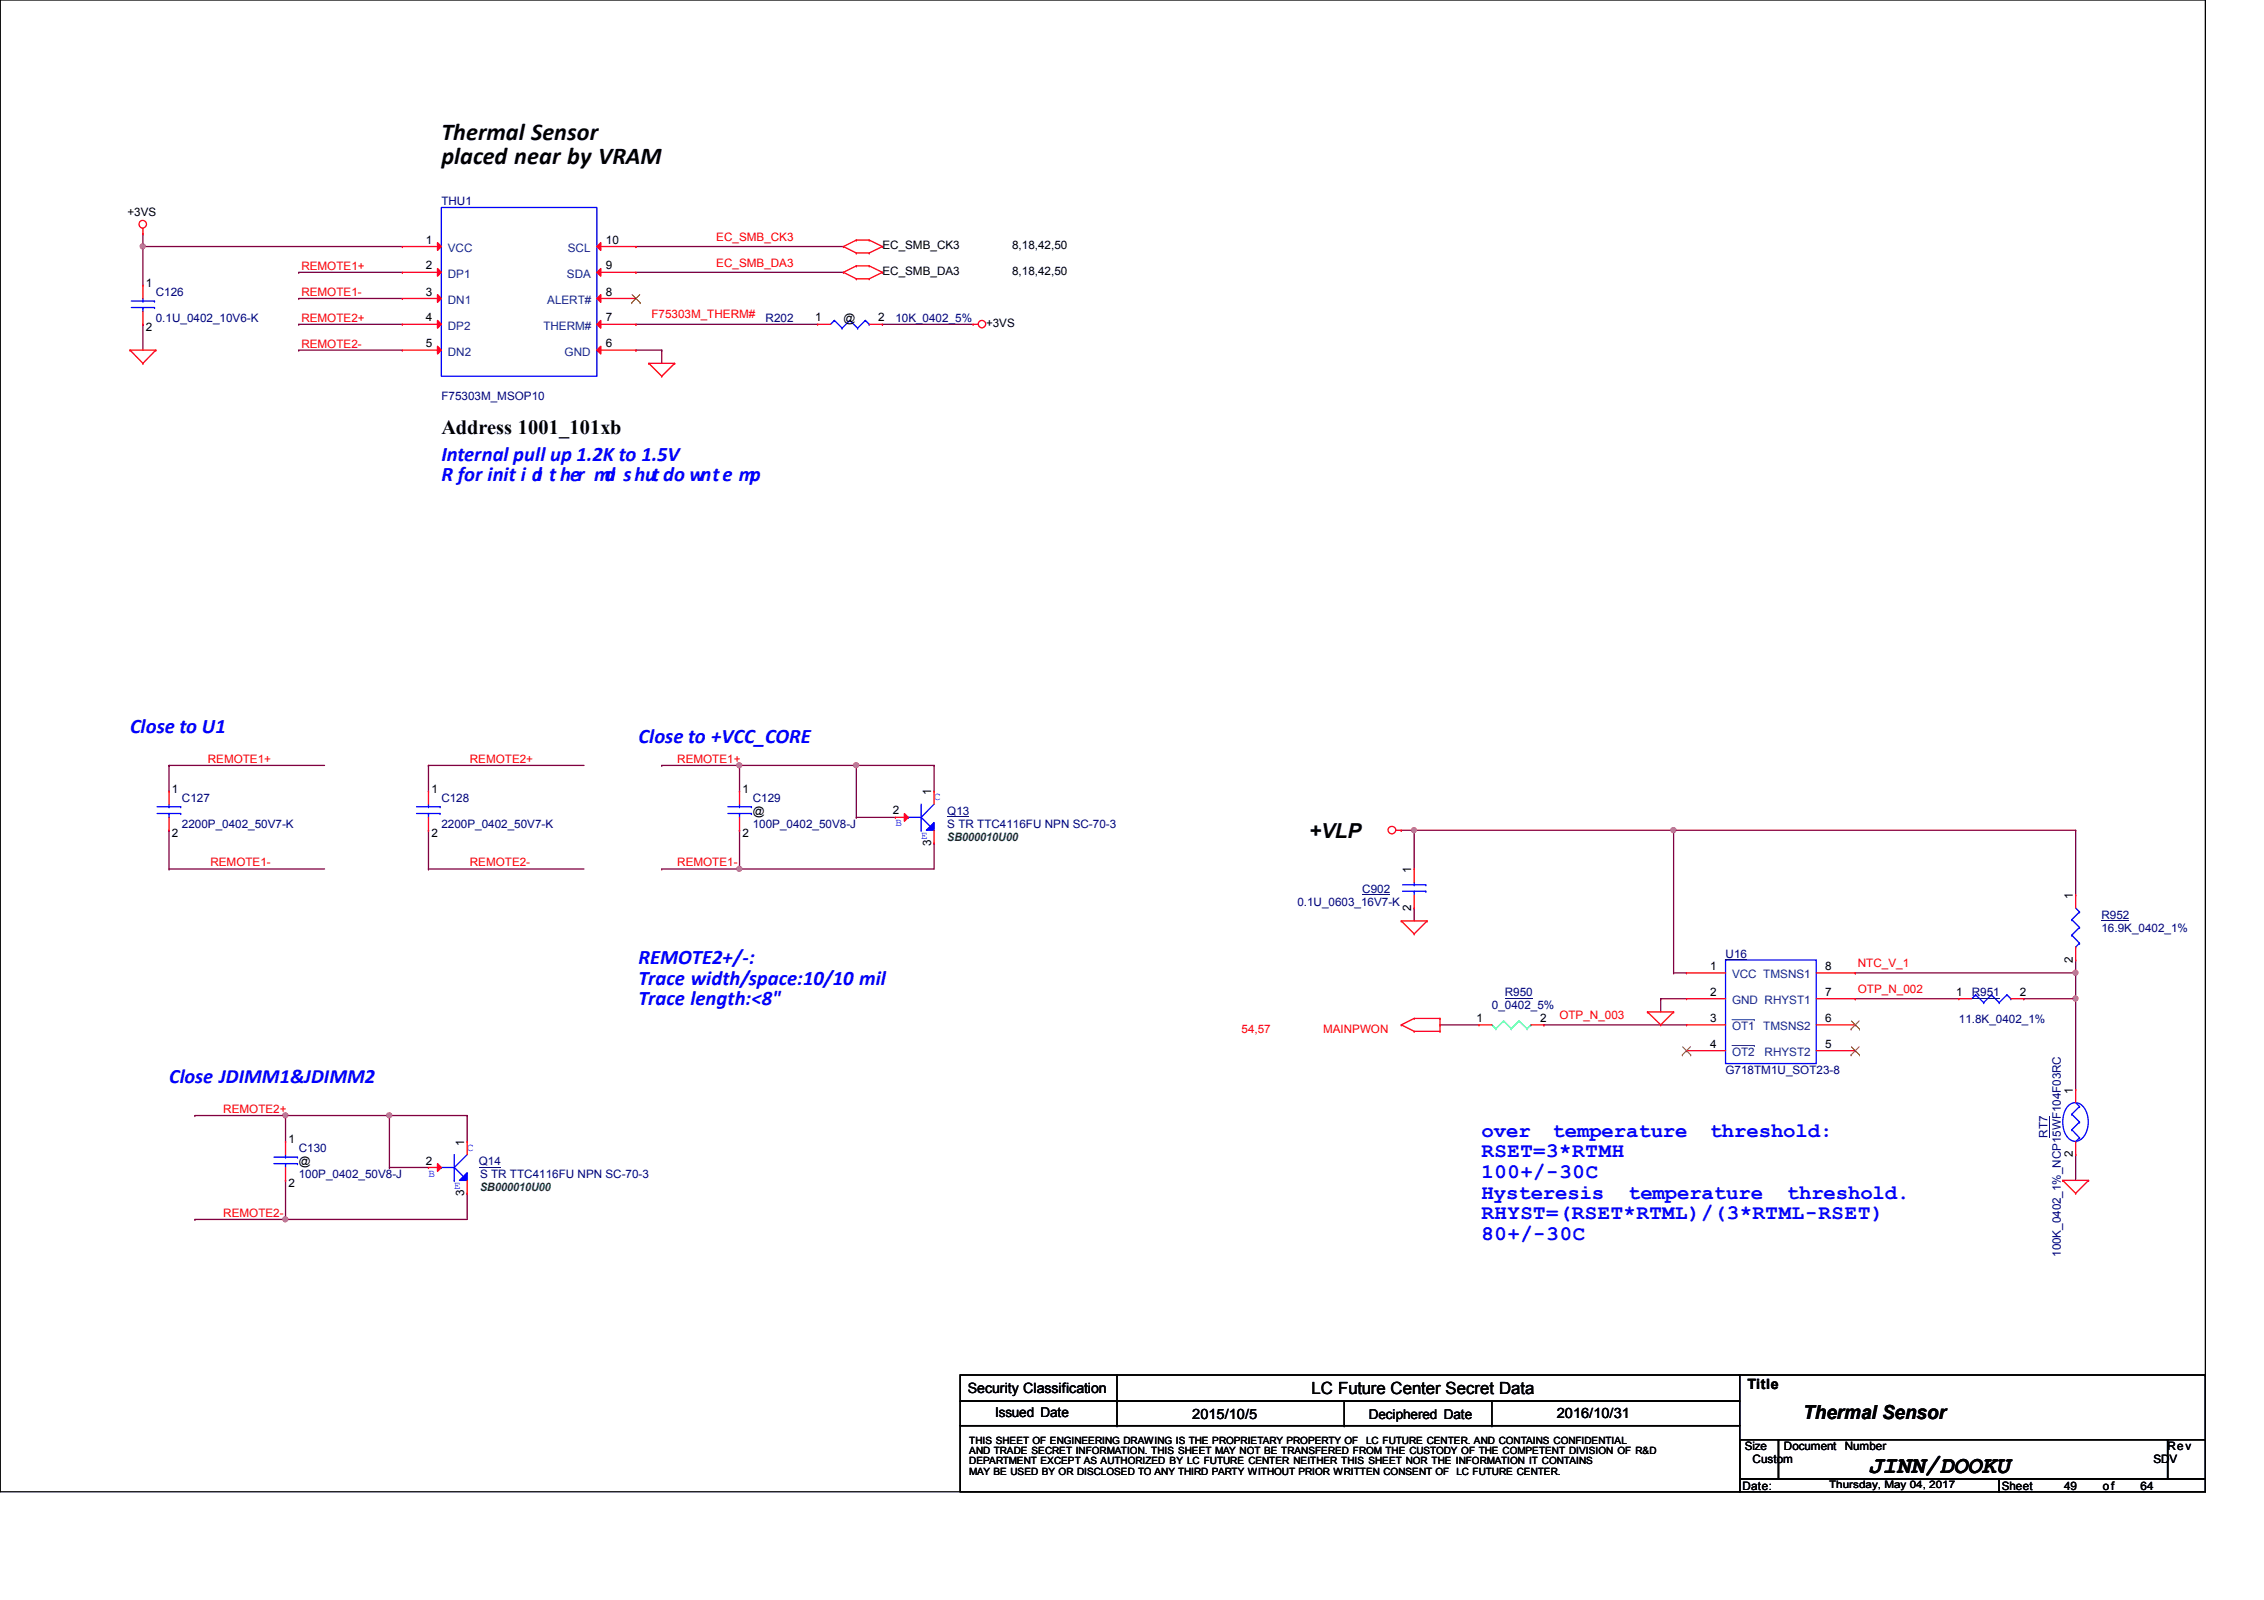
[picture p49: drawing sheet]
<svg xmlns="http://www.w3.org/2000/svg" width="297mm" height="210mm" viewBox="0 0 297 210" stroke-linecap="round" stroke-linejoin="round" font-family="sans-serif">
<defs><g id="words">
<g font-size="3.2">
<text x="57.9" y="21.5">placed near by VRAM</text>
<text x="57.9" y="18.3">Thermal Sensor</text>
<text x="245.1" y="193.3">JINN/DOOKU</text>
</g>
<g font-size="2.7">
<text x="57.9" y="56.9">Address 1001_101xb</text>
<text x="171.7" y="109.9">+VLP</text>
</g>
<g font-size="2.7" fill="#00f">
<text x="57.9" y="60.5">Internal pull up 1.2K to 1.5V</text>
<text x="57.9" y="63.2">R for init i al ther mal shutdo wn te mp</text>
<text x="17.1" y="96.2">Close to U1</text>
<text x="83.8" y="97.5">Close to +VCC_CORE</text>
<text x="83.8" y="126.5">REMOTE2+/-:</text>
<text x="83.8" y="129.2">Trace width/space:10/10 mil</text>
<text x="83.8" y="131.9">Trace length:&lt;8&quot;</text>
<text x="22.2" y="142.1">Close JDIMM1&amp;JDIMM2</text>
<text x="194.4" y="149.1">over</text>
<text x="203.7" y="149.1">temperature</text>
<text x="224.3" y="149.1">threshold:</text>
<text x="194.4" y="151.8">RSET=3*RTMH</text>
<text x="194.4" y="154.6">100+/-30C</text>
<text x="194.4" y="157.3">Hysteresis</text>
<text x="194.4" y="160">RHYST=(RSET*RTML)/(3*RTML-RSET)</text>
<text x="213.6" y="157.3">temperature</text>
<text x="234.4" y="157.3">threshold.</text>
<text x="194.4" y="162.7">80+/-30C</text>
</g>
<text font-size="2.5" x="236.6" y="186.1">Thermal Sensor</text>
<text font-size="2.2" x="172.1" y="182.9">LC Future Center Secret Data</text>
<g font-size="1.9">
<text x="127" y="182.8">Security Classification</text>
<text x="229.3" y="182.2">Title</text>
<text x="156.4" y="186.2">2015/10/5</text>
<text x="204.3" y="186">2016/10/31</text>
</g>
<g font-size="1.8">
<text x="130.6" y="185.9">Issued Date</text>
<text x="179.6" y="186.1">Deciphered Date</text>
</g>
<g font-size="1.5">
<text x="16.7" y="28.3">+3VS</text>
<text x="55.9" y="32">1</text>
<text x="55.9" y="35.3">2</text>
<text x="79.5" y="35.3">9</text>
<text x="79.5" y="32">10</text>
<text x="115.8" y="32.7">EC_SMB_CK3</text>
<text x="132.8" y="32.7">8,18,42,50</text>
<text x="19.1" y="37.6">1</text>
<text x="55.9" y="38.8">3</text>
<text x="79.5" y="38.8">8</text>
<text x="115.8" y="36.1">EC_SMB_DA3</text>
<text x="132.8" y="36.1">8,18,42,50</text>
<text x="19.1" y="43.4">2</text>
<text x="55.9" y="42.2">4</text>
<text x="55.9" y="45.6">5</text>
<text x="79.5" y="45.6">6</text>
<text x="79.5" y="42.2">7</text>
<text x="106.9" y="42.2">1</text>
<text x="110.7" y="42.2">@</text>
<text x="115.2" y="42.2">2</text>
<text x="129.4" y="42.9">+3VS</text>
<text x="22.6" y="104">1</text>
<text x="56.6" y="104">1</text>
<text x="97.4" y="104">1</text>
<text x="98.8" y="106.9">@</text>
<text x="117.1" y="106.8">2</text>
<text x="122.2" y="104.3" transform="rotate(-90 122.2 104.3)">1</text>
<text x="22.6" y="109.8">2</text>
<text x="56.6" y="109.8">2</text>
<text x="97.4" y="109.8">2</text>
<text x="122.2" y="111" transform="rotate(-90 122.2 111)">3</text>
<text x="185.2" y="119.5" transform="rotate(-90 185.2 119.5)">2</text>
<text x="185.2" y="114.6" transform="rotate(-90 185.2 114.6)">1</text>
<text x="271.9" y="117.9" transform="rotate(-90 271.9 117.9)">1</text>
<text x="224.4" y="130.6">2</text>
<text x="224.4" y="127.3">1</text>
<text x="239.5" y="130.6">7</text>
<text x="239.5" y="127.3">8</text>
<text x="256.7" y="130.6">1</text>
<text x="265" y="130.6">2</text>
<text x="271.9" y="126.3" transform="rotate(-90 271.9 126.3)">2</text>
<text x="193.7" y="134.1">1</text>
<text x="202.1" y="134.1">2</text>
<text x="224.4" y="134.1">3</text>
<text x="224.4" y="137.5">4</text>
<text x="239.5" y="137.5">5</text>
<text x="239.5" y="134.1">6</text>
<text x="271.9" y="143.5" transform="rotate(-90 271.9 143.5)">1</text>
<text x="37.8" y="149.9">1</text>
<text x="37.8" y="155.7">2</text>
<text x="39.2" y="152.9">@</text>
<text x="55.9" y="152.8">2</text>
<text x="60.9" y="150.3" transform="rotate(-90 60.9 150.3)">1</text>
<text x="271.9" y="151.8" transform="rotate(-90 271.9 151.8)">2</text>
<text x="60.9" y="156.9" transform="rotate(-90 60.9 156.9)">3</text>
<text x="228.9" y="190.3">Size</text>
<text x="230" y="192">Custom</text>
<text x="234.1" y="190.3">Document</text>
<text x="242.1" y="190.3">Number</text>
<text x="282.5" y="192">SDV</text>
<text x="284.4" y="190.3">Rev</text>
<text x="228.6" y="195.4">Date:</text>
<text x="262.6" y="195.4">Sheet</text>
<text x="270.8" y="195.4">49</text>
<text x="275.9" y="195.4">of</text>
<text x="280.8" y="195.4">64</text>
</g>
<g font-size="1.5" fill="#000080">
<text x="57.9" y="26.9">THU1</text>
<text x="20.4" y="38.8">C126</text>
<text x="20.4" y="42.2">0.1U_0402_10V6-K</text>
<text x="100.5" y="42.2">R202</text>
<text x="117.5" y="42.2">10K_0402_5%</text>
<text x="57.9" y="52.5">F75303M_MSOP10</text>
<text x="23.9" y="105.2">C127</text>
<text x="57.9" y="105.2">C128</text>
<text x="98.8" y="105.2">C129</text>
<text x="124.3" y="106.9">Q13</text>
<text x="23.9" y="108.6">2200P_0402_50V7-K</text>
<text x="57.9" y="108.6">2200P_0402_50V7-K</text>
<text x="98.8" y="108.6">100P_0402_50V8-J</text>
<text x="124.3" y="108.6">S TR TTC4116FU NPN SC-70-3</text>
<text x="170.2" y="118.8">0.1U_0603_16V7-K</text>
<text x="178.7" y="117.1">C902</text>
<text x="226.4" y="125.6">U16</text>
<text x="275.7" y="120.5">R952</text>
<text x="275.7" y="122.2">16.9K_0402_1%</text>
<text x="197.4" y="130.7">R950</text>
<text x="258.7" y="130.7">R951</text>
<text x="195.7" y="132.4">0_0402_5%</text>
<text x="257" y="134.2">11.8K_0402_1%</text>
<text x="226.4" y="140.9">G718TM1U_SOT23-8</text>
<text x="268.6" y="149.3" transform="rotate(-90 268.6 149.3)">RT7</text>
<text x="39.2" y="151.2">C130</text>
<text x="39.2" y="154.6">100P_0402_50V8-J</text>
<text x="62.8" y="152.9">Q14</text>
<text x="63" y="154.6">S TR TTC4116FU NPN SC-70-3</text>
<text x="270.4" y="164.9" transform="rotate(-90 270.4 164.9)">100K_0402_1%_NCP15WF104F03RC</text>
</g>
<g font-size="1.5" fill="#f00">
<text x="39.5" y="35.4">REMOTE1+</text>
<text x="94" y="31.6">EC_SMB_CK3</text>
<text x="94" y="35">EC_SMB_DA3</text>
<text x="39.5" y="38.8">REMOTE1-</text>
<text x="85.5" y="41.8">F75303M_THERM#</text>
<text x="39.5" y="42.2">REMOTE2+</text>
<text x="39.5" y="45.6">REMOTE2-</text>
<text x="27.3" y="100.1">REMOTE1+</text>
<text x="61.6" y="100.1">REMOTE2+</text>
<text x="88.9" y="100.1">REMOTE1+</text>
<text x="27.6" y="113.7">REMOTE1-</text>
<text x="61.6" y="113.7">REMOTE2-</text>
<text x="88.9" y="113.7">REMOTE1-</text>
<text x="243.8" y="126.9">NTC_V_1</text>
<text x="243.8" y="130.3">OTP_N_002</text>
<text x="162.9" y="135.5">54,57</text>
<text x="173.6" y="135.5">MAINPWON</text>
<text x="204.6" y="133.7">OTP_N_003</text>
<text x="29.3" y="146">REMOTE2+</text>
<text x="29.3" y="159.6">REMOTE2-</text>
</g>
<g font-size="1.5" fill="#004080">
<text x="58.8" y="33.1">VCC</text>
<text x="74.5" y="33.1">SCL</text>
<text x="58.8" y="36.4">DP1</text>
<text x="58.8" y="39.9">DN1</text>
<text x="71.8" y="39.9">ALERT#</text>
<text x="74.4" y="36.4">SDA</text>
<text x="58.8" y="43.3">DP2</text>
<text x="58.8" y="46.7">DN2</text>
<text x="71.3" y="43.3">THERM#</text>
<text x="74.1" y="46.7">GND</text>
<text x="227.2" y="131.7">GND RHYST1</text>
<text x="227.2" y="128.4">VCC TMSNS1</text>
<text x="227.2" y="135.2">OT1</text>
<text x="231.3" y="135.2">TMSNS2</text>
<text x="227.2" y="138.6">OT2</text>
<text x="231.5" y="138.6">RHYST2</text>
</g>
<g font-size="1.5" fill="#008000">
<text x="124.3" y="110.3">SB000010U00</text>
<text x="63" y="156.3">SB000010U00</text>
</g>
<g font-size="1.4" fill="#00f">
<text x="122.6" y="105">C</text>
<text x="117.5" y="108.4">B</text>
<text x="120.9" y="110.1">E</text>
<text x="56.2" y="154.3">B</text>
<text x="61.3" y="151">C</text>
<text x="59.6" y="156">E</text>
</g>
<text font-size="1.4" x="240" y="195.2">Thursday, May 04, 2017</text>
<g font-size="1.3">
<text x="127.2" y="190.8">AND TRADE SECRET INFORMATION. THIS SHEET MAY NOT BE TRANSFERED FROM THE CUSTODY OF THE COMPETENT DIVISION OF R&amp;D</text>
<text x="127.2" y="189.4">THIS SHEET OF ENGINEERING DRAWING IS THE PROPRIETARY PROPERTY OF</text>
<text x="179.2" y="189.4">LC FUTURE CENTER. AND CONTAINS CONFIDENTIAL</text>
<text x="127.2" y="192.1">DEPARTMENT EXCEPT AS AUTHORIZED BY LC FUTURE CENTER NEITHER THIS SHEET NOR THE INFORMATION IT CONTAINS</text>
<text x="127.2" y="193.5">MAY BE USED BY OR DISCLOSED TO ANY THIRD PARTY WITHOUT PRIOR WRITTEN CONSENT OF</text>
<text x="191.1" y="193.5">LC FUTURE CENTER.</text>
</g>
</g></defs>
<path d="M0 0h289.3v195.7h-289.3z" fill="none" stroke="#000" stroke-width=".17"/>
<path d="M97 114h.1M97 114h25.6" fill="none" stroke="#800040" stroke-width=".17"/>
<circle cx="97" cy="114" r=".32" fill="#f0f"/>
<circle cx="97" cy="114" r=".32" fill="none" stroke="#f0f" stroke-width=".17"/>
<g fill="none" stroke="#800040" stroke-width=".17">
<path d="M86.8 114h.1M97 100.4h.1M97 108.9h.1M97 100.4v3.4M97 108.9v5.1h-10.2M112.3 107.2h.1M112.3 107.2h5.2M37.5 160h.1M37.5 146.3h.1M37.5 160h23.8M37.5 146.3v3.5M51.1 153.2h.1"/>
<path d="M51.1 153.2h5.1"/>
</g>
<circle cx="37.4" cy="146.3" r=".32" fill="#f0f"/>
<circle cx="37.4" cy="146.3" r=".32" fill="none" stroke="#f0f" stroke-width=".17"/>
<path d="M25.6 160h.1M37.5 146.3h.1M37.5 154.9h.1M37.5 146.3h13.6M37.5 154.9v5.1h-11.9" fill="none" stroke="#800040" stroke-width=".17"/>
<circle cx="37.4" cy="160" r=".32" fill="#f0f"/>
<circle cx="37.4" cy="160" r=".32" fill="none" stroke="#f0f" stroke-width=".17"/>
<path d="M51.1 146.3h.1M51.1 146.3v6.9" fill="none" stroke="#800040" stroke-width=".17"/>
<circle cx="51.1" cy="146.3" r=".32" fill="#f0f"/>
<circle cx="51.1" cy="146.3" r=".32" fill="none" stroke="#f0f" stroke-width=".17"/>
<path d="M18.8 32.3h.1M18.8 32.3h34" fill="none" stroke="#800040" stroke-width=".17"/>
<circle cx="18.7" cy="32.3" r=".32" fill="#f0f"/>
<circle cx="18.7" cy="32.3" r=".32" fill="none" stroke="#f0f" stroke-width=".17"/>
<g fill="none" stroke="#800040" stroke-width=".17">
<path d="M18.8 30.6h.1M18.8 30.6v1.7M86.8 100.4h.1M86.8 100.4h25.5M97 100.4h.1M112.3 100.4h.1M112.3 100.4v6.8M25.6 146.3h.1M25.6 146.3h11.9M51.1 146.3h.1M51.1 146.3h10.2M61.3 156.5h.1"/>
<path d="M61.3 146.3h.1M61.3 146.3v3.5M61.3 156.5v3.5"/>
</g>
<circle cx="112.3" cy="100.4" r=".32" fill="#f0f"/>
<circle cx="112.3" cy="100.4" r=".32" fill="none" stroke="#f0f" stroke-width=".17"/>
<circle cx="97" cy="100.4" r=".32" fill="#f0f"/>
<circle cx="97" cy="100.4" r=".32" fill="none" stroke="#f0f" stroke-width=".17"/>
<g fill="none" stroke="#800040" stroke-width=".17">
<path d="M18.8 32.3h.1M18.8 32.3v5.1M39.2 35.7h.1M39.2 39.2h.1M39.2 35.7h13.6M39.2 39.2h13.6M83.4 32.3h.1M83.4 35.7h.1M83.4 35.7h27.3M83.4 32.3h27.3M18.8 42.5h.1M18.8 42.5v3.4"/>
<path d="M39.2 42.5h.1M39.2 45.9h.1M39.2 42.5h13.6M39.2 45.9h13.6M83.4 45.9h.1M83.4 42.5h.1M83.4 42.5h23.9M83.4 45.9h3.4M86.8 45.9h.1M86.8 45.9v1.8M115.8 42.5h.1M115.8 42.5h11.9"/>
<path d="M22.2 108.9h.1M22.2 114h.1M22.2 100.4h.1M22.2 114h20.4M22.2 100.4h20.4M22.2 100.4v3.4M22.2 108.9v5.1M56.2 100.4h.1M56.2 108.9h.1M56.2 114h.1M56.2 100.4v3.4M56.2 108.9v5.1"/>
<path d="M56.2 114h20.4M56.2 100.4h20.4M112.3 100.4h.1M112.3 100.4h10.3M122.6 110.6h.1M122.6 100.4h.1M122.6 100.4v3.4M122.6 110.6v3.4M243.4 127.6h.1M243.4 127.6h28.9"/>
</g>
<circle cx="272.3" cy="127.6" r=".32" fill="#f0f"/>
<circle cx="272.3" cy="127.6" r=".32" fill="none" stroke="#f0f" stroke-width=".17"/>
<path d="M185.5 108.9h.1M185.5 108.9v5.1M185.5 108.9h34.1M243.4 131h.1M243.4 131h13.6" fill="none" stroke="#800040" stroke-width=".17"/>
<circle cx="219.6" cy="108.9" r=".32" fill="#f0f"/>
<circle cx="219.6" cy="108.9" r=".32" fill="none" stroke="#f0f" stroke-width=".17"/>
<circle cx="185.5" cy="108.9" r=".32" fill="#f0f"/>
<circle cx="185.5" cy="108.9" r=".32" fill="none" stroke="#f0f" stroke-width=".17"/>
<g fill="none" stroke="#800040" stroke-width=".17">
<path d="M183.9 108.9h.1M183.9 108.9h1.6M185.5 119.1h.1M185.5 119.1v1.7M219.6 108.9h.1M219.6 108.9v18.7M219.6 108.9h52.7M272.3 108.9h.1M272.3 108.9v8.5M188.9 134.5h.1M188.9 134.5h5.2M202.6 134.5h.1"/>
<path d="M202.6 134.5h18.7M217.9 131h.1M217.9 131h3.4M217.9 131v1.8M219.6 127.6h.1M219.6 127.6h1.7M272.3 127.6h.1M272.3 125.9h.1M272.3 131h.1M272.3 125.9v17.1M272.3 151.5h.1M272.3 151.5v3.4"/>
</g>
<circle cx="272.3" cy="131" r=".32" fill="#f0f"/>
<circle cx="272.3" cy="131" r=".32" fill="none" stroke="#f0f" stroke-width=".17"/>
<path d="M265.5 131h.1M265.5 131h6.8" fill="none" stroke="#800040" stroke-width=".17"/>
<g fill="none" stroke="#f00" stroke-width=".17">
<path d="M18.8 30.6h.1M18.8 30v.6M110.7 32.3h.1M110.7 35.7h.1M110.7 32.3l1.6 .9M110.7 35.7l1.6 .9M112.3 31.5h.1M112.3 33.2h.1M112.3 34.9h.1M112.3 36.6h.1M112.3 31.5l-1.6 .8M112.3 31.5h1.7"/>
<path d="M112.3 33.2h1.7M112.3 34.9l-1.6 .8M112.3 34.9h1.7M112.3 36.6h1.7M114 31.5h.1M114 33.2h.1M114 34.9h.1M114 36.6h.1M114 31.5l1.8 .8M114 34.9l1.8 .8M115.8 32.3h.1M115.8 35.7h.1"/>
<path d="M115.8 32.3l-1.8 .9M115.8 35.7l-1.8 .9M17.1 45.9h.1M17.1 45.9h3.3M17.1 45.9l1.7 1.8M18.8 47.7h.1M20.4 45.9h.1M20.4 45.9l-1.6 1.8M85.1 47.7h.1M85.1 47.7h3.4M85.1 47.7l1.7 1.7M86.8 49.4h.1"/>
<path d="M88.5 47.7h.1M88.5 47.7l-1.7 1.7M107.3 42.5h.1M107.3 42.5h1.7M114 42.5h1.8M115.8 42.5h.1M127.7 42.5h.1M127.7 42.5h.7M22.2 103.8h.1M22.2 108.9h.1M22.2 103.8v1.7M22.2 107.2v1.7"/>
<path d="M183.2 108.9h.7M183.9 108.9h.1M183.9 134.5h.1M183.9 120.8h.1M183.9 134.5l1.6 .8M183.9 120.8h3.3M183.9 120.8l1.6 1.7M185.5 135.3h.1M185.5 133.6h.1M185.5 122.5h.1M185.5 135.3h3.4M185.5 133.6l-1.6 .9"/>
<path d="M185.5 133.6h3.4M187.2 120.8h.1M187.2 120.8l-1.7 1.7M188.9 133.6h.1M188.9 135.3h.1M188.9 133.6v1.7M216.2 132.8h.1M216.2 132.8h3.4M216.2 132.8l1.7 1.7M217.9 134.5h.1M219.6 132.8h.1M219.6 132.8l-1.7 1.7"/>
<path d="M221.3 134.5h.1M221.3 137.8h.1M221.3 131h.1M221.3 127.6h.1M221.3 137.8h5.1M221.3 134.5h5.1M221.3 131h5.1M221.3 127.6h5.1M238.3 137.8h5.1M238.3 134.5h5.1M238.3 131h5.1M238.3 127.6h5.1"/>
<path d="M243.4 137.8h.1M243.4 134.5h.1M243.4 131h.1M243.4 127.6h.1M270.6 154.9h.1M270.6 154.9h3.4M270.6 154.9l1.7 1.6M272.3 156.5h.1M274 154.9h.1M274 154.9l-1.7 1.6"/>
<circle cx="18.7" cy="29.4" r=".5"/>
<circle cx="128.8" cy="42.5" r=".49"/>
<circle cx="182.6" cy="108.9" r=".5"/>
</g>
<g fill="none" stroke="#000" stroke-width=".17">
<path d="M126 180.4h102.3v3.4h-102.3zM126 183.8h102.3v3.2h-102.3zM126 187h102.3v8.7h-102.3zM146.6 183.8h.1M146.6 187h.1M146.6 180.4v6.6M176.4 187h.1M176.4 183.8v3.2M195.7 187h.1M195.7 183.8v3.2M228.1 180.4h61.2M228.3 188.9h5v5.1h-5z"/>
<path d="M228.3 194h34v1.7h-34zM233.3 188.9h51.1v5.1h-51.1zM262.3 194h27v1.7h-27zM284.4 188.9h4.9v5.1h-4.9zM289.3 180.4h.1M289.3 180.4v8.5"/>
</g>
<g fill="none" stroke="#00f" stroke-width=".17">
<path d="M109.5 42h.1M109.5 42l-.5 .5M109.5 42l1 1.1M110.5 43.1h.1M111.5 42h.1M111.5 42l-1 1.1M111.5 42l1 1.1M112.5 43.1h.1M113.5 42h.1M113.5 42l-1 1.1M113.5 42l.5 .5M114 42.5h.1"/>
<path d="M20.6 106.7h3.1M20.6 105.8h3.1M22.2 105.8h.1M22.2 106.7h.1M22.2 105.5v.3M22.2 106.7v.5M23.7 106.7h.1M23.7 105.8h.1M226.4 125.9h11.9v13.6h-11.9z"/>
</g>
<path d="M226.4 125.9h2.8" fill="none" stroke="#000080" stroke-width=".13"/>
<path d="M220.7 138.4h.1M220.8 137.3l1 1.1M221.8 137.3l-1.1 1.1M221.8 138.4h.1M242.9 138.4h.1M242.9 135h.1M242.9 137.3l1.1 1.1M242.9 133.9l1.1 1.1M243.9 137.3l-1 1.1M243.9 133.9l-1 1.1M244 138.4h.1M244 135h.1" fill="none" stroke="#804000" stroke-width=".13"/>
<path d="M227.2 133.8h3M227.2 137.2h3M230.2 133.8h.1M230.2 137.2h.1" fill="none" stroke="#004080" stroke-width=".13"/>
<path d="M122 108.4l.6-.5v1h-1.1z" fill-rule="evenodd" fill="#00f"/>
<path d="M119.2 107.2h.1M119.2 107.2h1.7M120.9 107.2h.1M120.9 108.9h.1M120.9 107.2l1.1 1.2M120.9 105.5v3.4M122 108.4l.6-.5v1h-1.1zM122 108.4h.1M122.6 105.5l-1.7 1.7" fill="none" stroke="#00f" stroke-width=".17"/>
<path d="M124.3 107.1h2.9" fill="none" stroke="#000080" stroke-width=".13"/>
<path d="M118.7 106.7l.5 .5-.5 .5z" fill="#f00"/>
<g fill="none" stroke="#f00" stroke-width=".17">
<path d="M117.5 107.2h.1M117.5 107.2h1.7M118.7 106.7l.5 .5-.5 .5zM122.6 110.6h.1M122.6 103.8h.1M122.6 103.8v1.7M122.6 108.9v1.7M194.1 134.5h.1M194.1 134.5h1.6M200.9 134.5h1.7M202.6 134.5h.1M257 131h.1"/>
<path d="M257 131h1.7M263.8 131h1.7M265.5 131h.1"/>
</g>
<path d="M195.7 134.5l.6 .5M196.3 135h.1M197.3 133.9h.1M197.3 133.9l-1 1.1M197.3 133.9l1 1.1M198.3 135h.1M199.3 133.9h.1M199.3 133.9l-1 1.1M199.3 133.9l1.1 1.1M200.4 135h.1M200.9 134.5h.1M200.9 134.5l-.5 .5" fill="none" stroke="#00ff80" stroke-width=".17"/>
<path d="M197.4 131h3.7M258.7 131h3.6" fill="none" stroke="#000080" stroke-width=".13"/>
<path d="M259.2 130.5h.1M259.2 130.5l-.5 .5M259.2 130.5l1.1 1M260.3 131.5h.1M261.3 130.5h.1M261.3 130.5l-1 1M261.3 130.5l1 1M262.3 131.5h.1M263.3 130.5h.1M263.3 130.5l-1 1M263.3 130.5l.5 .5M263.8 131h.1" fill="none" stroke="#00f" stroke-width=".17"/>
<path d="M60.3 154.9l1-1.1v1.1z" fill-rule="evenodd" fill="#00f"/>
<path d="M57.9 153.2h.1M57.9 153.2h1.7M59.6 153.2h.1M59.6 154.9h.1M59.6 153.2l1.2 1.1M59.6 151.5v3.4M60.3 154.9l1-1.1v1.1zM60.8 154.3h.1M61.3 151.5l-1.7 1.7" fill="none" stroke="#00f" stroke-width=".17"/>
<path d="M62.8 153.1h2.9" fill="none" stroke="#000080" stroke-width=".13"/>
<path d="M57.4 152.7l.5 .5-.5 .5z" fill="#f00"/>
<g fill="none" stroke="#f00" stroke-width=".17">
<path d="M18.8 37.4h.1M18.8 37.4v1.8M18.8 42.5h.1M18.8 40.9v1.6M185.5 114h.1M185.5 119.1h.1M185.5 114v1.7M185.5 117.4v1.7M272.3 117.4h.1M272.3 117.4v1.7M272.3 125.9h.1M272.3 124.2v1.7"/>
<path d="M37.5 149.8h.1M37.5 154.9h.1M37.5 149.8v1.7M37.5 153.2v1.7M56.2 153.2h.1M56.2 153.2h1.7M57.4 152.7l.5 .5-.5 .5zM61.3 156.5h.1M61.3 149.8h.1M61.3 149.8v1.7M61.3 154.9v1.6M272.3 143h.1"/>
<path d="M272.3 151.5h.1M272.3 143v1.7M272.3 149.8v1.7"/>
</g>
<g fill="none" stroke="#00f" stroke-width=".17">
<path d="M17.2 39.5h3.1M18.8 39.5h.1M18.8 39.2v.3M20.3 39.5h.1M57.9 27.2h20.4v22.2h-20.4zM17.2 40.3h3.1M18.8 40.3h.1M18.8 40.3v.6M20.3 40.3h.1M184 116.9h3.1M184 116.1h3.1M185.5 116.1h.1"/>
<path d="M185.5 116.9h.1M185.5 115.7v.4M185.5 116.9v.5M187.1 116.9h.1M187.1 116.1h.1M272.3 119.1l.5 .5M272.8 119.6h.1M272.8 119.6l-1 1M271.8 120.6h.1M271.8 122.7h.1M271.8 120.6l1 1.1M271.8 122.7l1 1"/>
<path d="M272.3 124.2h.1M272.8 121.7h.1M272.8 123.7h.1M272.8 121.7l-1 1M272.8 123.7l-.5 .5M35.9 152.7h3.1M35.9 151.8h3.1M37.5 151.8h.1M37.5 152.7h.1M37.5 151.5v.3M37.5 152.7v.5M39 152.7h.1"/>
<path d="M39 151.8h.1M271.4 145a1.29 1.29 0 0 1 2.1 .4 3.4 3.4 0 0 1-.4 4 1.27 1.27 0 0 1-2-.4 3.5 3.5 0 0 1 .3-4zM271.8 146.2h.1M271.8 148.2h.1M271.8 146.2l1 1M271.8 148.2l1 1.1M272.3 149.8h.1M272.3 144.7l.5 .5M272.8 145.2h.1M272.8 147.2h.1M272.8 149.3h.1M272.8 145.2l-1 1"/>
<path d="M272.8 147.2l-1 1M272.8 149.3l-.5 .5"/>
</g>
<path d="M178.7 117.4h3.7M275.7 120.8h3.7M268.9 146.4v2.9" fill="none" stroke="#000080" stroke-width=".13"/>
<path d="M57.4 31.8l.5 .5-.5 .6z" fill="#f00"/>
<path d="M52.8 32.3h.1M52.8 32.3h5.1M57.4 31.8l.5 .5-.5 .6z" fill="none" stroke="#f00" stroke-width=".17"/>
<path d="M57.4 35.2l.5 .5-.5 .5z" fill="#f00"/>
<path d="M52.8 35.7h.1M52.8 35.7h5.1M57.4 35.2l.5 .5-.5 .5z" fill="none" stroke="#f00" stroke-width=".17"/>
<path d="M57.4 38.7l.5 .5-.5 .5z" fill="#f00"/>
<path d="M52.8 39.2h.1M52.8 39.2h5.1M57.4 38.7l.5 .5-.5 .5z" fill="none" stroke="#f00" stroke-width=".17"/>
<path d="M57.4 42l.5 .5-.5 .6z" fill="#f00"/>
<path d="M52.8 42.5h.1M52.8 42.5h5.1M57.4 42l.5 .5-.5 .6z" fill="none" stroke="#f00" stroke-width=".17"/>
<path d="M57.4 45.4l.5 .5-.5 .5z" fill="#f00"/>
<path d="M52.8 45.9h.1M52.8 45.9h5.1M57.4 45.4l.5 .5-.5 .5z" fill="none" stroke="#f00" stroke-width=".17"/>
<path d="M78.3 45.9l.5-.5v1z" fill="#f00"/>
<path d="M78.3 45.9l.5-.5v1zM78.3 45.9h5.1M83.4 45.9h.1" fill="none" stroke="#f00" stroke-width=".17"/>
<path d="M78.3 42.5l.5-.5v1.1z" fill="#f00"/>
<path d="M78.3 42.5l.5-.5v1.1zM78.3 42.5h5.1M83.4 42.5h.1" fill="none" stroke="#f00" stroke-width=".17"/>
<path d="M78.3 39.2l.5-.5v1z" fill="#f00"/>
<path d="M78.3 39.2l.5-.5v1zM78.3 39.2h5.1M83.4 39.2h.1" fill="none" stroke="#f00" stroke-width=".17"/>
<path d="M82.9 39.7h.1M82.9 38.7l1.1 1M83.9 38.7l-1 1M84 39.7h.1" fill="none" stroke="#804000" stroke-width=".13"/>
<path d="M78.3 35.7l.5-.5v1z" fill="#f00"/>
<path d="M78.3 35.7l.5-.5v1zM78.3 35.7h5.1M83.4 35.7h.1" fill="none" stroke="#f00" stroke-width=".17"/>
<path d="M78.8 31.8v1.1l-.5-.6z" fill="#f00"/>
<path d="M78.3 32.3h5.1M78.8 31.8v1.1l-.5-.6zM83.4 32.3h.1M56.2 103.8h.1M56.2 108.9h.1M56.2 103.8v1.7M56.2 107.2v1.7M97 103.8h.1M97 108.9h.1M97 103.8v1.7M97 107.2v1.7" fill="none" stroke="#f00" stroke-width=".17"/>
<g fill="none" stroke="#00f" stroke-width=".17">
<path d="M54.6 106.7h3.1M54.6 105.8h3.1M56.2 105.8h.1M56.2 106.7h.1M56.2 105.5v.3M56.2 106.7v.5M57.7 106.7h.1M57.7 105.8h.1M95.5 106.7h3.1M95.5 105.8h3.1M97 105.8h.1M97 106.7h.1"/>
<path d="M97 105.5v.3M97 106.7v.5M98.6 106.7h.1M98.6 105.8h.1"/>
</g>
<circle cx="97" cy="114" r=".32" fill="#f0f"/>
<circle cx="97" cy="114" r=".32" fill="none" stroke="#f0f" stroke-width=".17"/>
<circle cx="37.4" cy="146.3" r=".32" fill="#f0f"/>
<circle cx="37.4" cy="146.3" r=".32" fill="none" stroke="#f0f" stroke-width=".17"/>
<circle cx="37.4" cy="160" r=".32" fill="#f0f"/>
<circle cx="37.4" cy="160" r=".32" fill="none" stroke="#f0f" stroke-width=".17"/>
<circle cx="51.1" cy="146.3" r=".32" fill="#f0f"/>
<circle cx="51.1" cy="146.3" r=".32" fill="none" stroke="#f0f" stroke-width=".17"/>
<circle cx="18.7" cy="32.3" r=".32" fill="#f0f"/>
<circle cx="18.7" cy="32.3" r=".32" fill="none" stroke="#f0f" stroke-width=".17"/>
<circle cx="112.3" cy="100.4" r=".32" fill="#f0f"/>
<circle cx="112.3" cy="100.4" r=".32" fill="none" stroke="#f0f" stroke-width=".17"/>
<circle cx="97" cy="100.4" r=".32" fill="#f0f"/>
<circle cx="97" cy="100.4" r=".32" fill="none" stroke="#f0f" stroke-width=".17"/>
<circle cx="272.3" cy="127.6" r=".32" fill="#f0f"/>
<circle cx="272.3" cy="127.6" r=".32" fill="none" stroke="#f0f" stroke-width=".17"/>
<circle cx="219.6" cy="108.9" r=".32" fill="#f0f"/>
<circle cx="219.6" cy="108.9" r=".32" fill="none" stroke="#f0f" stroke-width=".17"/>
<circle cx="185.5" cy="108.9" r=".32" fill="#f0f"/>
<circle cx="185.5" cy="108.9" r=".32" fill="none" stroke="#f0f" stroke-width=".17"/>
<circle cx="272.3" cy="131" r=".32" fill="#f0f"/>
<circle cx="272.3" cy="131" r=".32" fill="none" stroke="#f0f" stroke-width=".17"/>
<use href="#words"/>
</svg>
